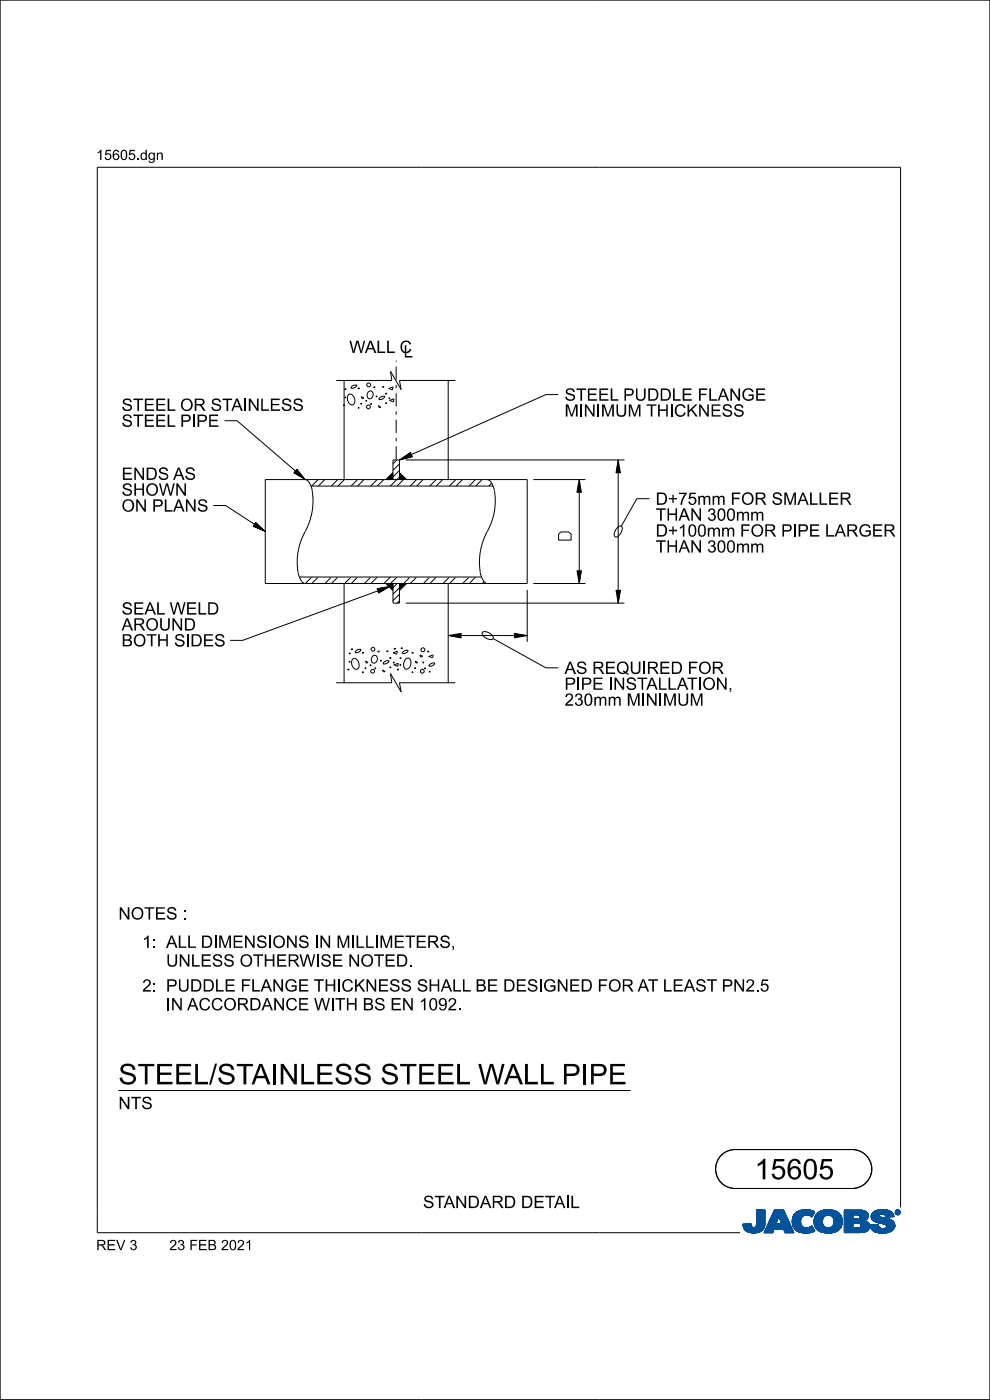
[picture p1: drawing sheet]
<svg xmlns="http://www.w3.org/2000/svg" width="210mm" height="297mm" viewBox="0 0 210 297" stroke-linecap="round" stroke-linejoin="round" font-family="sans-serif">
<defs><g id="words">
<g font-size="4.3">
<text x="25.1" y="230">STEEL/STAINLESS STEEL WALL PIPE</text>
<text x="160.1" y="250.2">15605</text>
</g>
<g font-size="2.6">
<text x="74.1" y="74.9">WALL C</text>
<text x="85.6" y="75.8">L</text>
<text x="25.8" y="87.2">STEEL OR STAINLESS</text>
<text x="119.7" y="88.4">MINIMUM THICKNESS</text>
<text x="119.7" y="85">STEEL PUDDLE FLANGE</text>
<text x="25.8" y="90.6">STEEL PIPE</text>
<text x="25.8" y="101.8">ENDS AS</text>
<text x="25.8" y="105.2">SHOWN</text>
<text x="139.1" y="107.1">D+75mm FOR SMALLER</text>
<text x="25.8" y="108.5">ON PLANS</text>
<text x="139.1" y="113.8">D+100mm FOR PIPE LARGER</text>
<text x="139.1" y="110.5">THAN 300mm</text>
<text x="121.1" y="114.6" transform="rotate(-90 121.1 114.6)">D</text>
<text x="139.1" y="117.2">THAN 300mm</text>
<text x="25.8" y="130.4">SEAL WELD</text>
<text x="25.8" y="137.1">BOTH SIDES</text>
<text x="25.8" y="133.8">AROUND</text>
<text x="119.7" y="143">AS REQUIRED FOR</text>
<text x="119.7" y="149.7">230mm MINIMUM</text>
<text x="119.7" y="146.3">PIPE INSTALLATION,</text>
<text x="25.1" y="195.1">NOTES :</text>
<text x="29.8" y="201.1">1:</text>
<text x="34.6" y="201.1">ALL DIMENSIONS IN MILLIMETERS,</text>
<text x="35" y="205.1">UNLESS OTHERWISE NOTED.</text>
<text x="29.8" y="210.4">2:</text>
<text x="34.7" y="210.4">PUDDLE FLANGE THICKNESS SHALL BE DESIGNED FOR AT LEAST PN2.5</text>
<text x="34.8" y="214.3">IN ACCORDANCE WITH BS EN 1092.</text>
<text x="25.1" y="235.3">NTS</text>
<text x="89.7" y="256.3">STANDARD DETAIL</text>
</g>
<g font-size="2.2">
<text x="20.4" y="33.9">15605.dgn</text>
<text x="20.4" y="265.2">REV 3</text>
<text x="36.3" y="265.2">23 FEB 2021</text>
</g>
</g></defs>
<g fill="none" stroke="#00529a" stroke-width=".21">
<path d="M157.6 259.7l.1 .7M157.6 259.7h1.7M157.6 259.8h1.7M157.6 259.9h1.7M157.6 260h1.7M159.2 259.6h.1M159.3 259.6l-1.7 .1M159.3 259.6v.4M159.3 260l.2 .3M160.4 259.8h1.8M160.4 259.9h1.8M160.4 260h1.8"/>
<path d="M160.5 259.7h1.7M160.5 259.6l-.2 .6M160.5 256.7h1.7v2.7a1.9 1.9 0 0 1-2.2 2.1 1.96 1.96 0 0 1-2.4-1.8l1.7-.1a.61 .61 0 0 0 .6 .8 .61 .61 0 0 0 .6-.8zM160.5 256.7h1.7M160.5 256.8h1.7M160.5 256.9h1.7M160.5 257h1.7M160.5 257.1h1.7M160.5 257.2h1.7M160.5 257.3h1.7M160.5 257.4h1.7M160.5 257.5h1.7"/>
<path d="M160.5 257.6h1.7M160.5 257.7h1.7M160.5 257.8h1.7M160.5 257.9h1.7M160.5 258h1.7M160.5 258.1h1.7M160.5 258.2h1.7M160.5 258.3h1.7M160.5 258.4h1.7M160.5 258.5h1.7M160.5 258.6h1.7M160.5 258.6l1.7 .1"/>
<path d="M160.5 258.7h1.7M160.5 258.8h1.7M160.5 258.8l1.7 .1M160.5 258.9h1.7M160.5 258.9l1.7 .1M160.5 259h1.7M160.5 259l1.7 .1M160.5 259.1h1.7M160.5 259.1l1.7 .1M160.5 259.2h1.7M160.5 259.3h1.7M160.5 259.3h1.8"/>
<path d="M160.5 259.4h1.7M160.5 259.5h1.7M160.5 259.6h1.7M160.6 259.6h1.6M162.2 259.9v.3M162.2 259.4v.5M162.2 259.4v-2.7h-1.7v2.9M162.2 256.7l-1.7 .1M162.8 260h1.7M162.8 259.9h1.7M162.9 259.7h1.7M162.9 259.6h1.7"/>
<path d="M163 259.5h1.6M163 259.4h1.7M163.1 259.4h1.6M163.1 259.3h1.6M163.1 259.2h1.6M163.2 259.1h1.6M163.2 259h1.6M163.2 259h1.7M163.3 258.9h1.6M163.3 258.8h1.6M163.3 258.7h1.7M163.4 258.7h1.6"/>
<path d="M163.4 258.6h1.6M163.5 258.5h1.5M163.5 258.4h1.6M163.5 258.3h1.6M163.6 258.2h1.5M163.6 258.2h1.6M163.7 258.1h3.1M163.7 258h3.1M163.7 257.9h3.1M163.8 257.8h2.9M163.8 257.7h2.9M163.9 257.6h2.7"/>
<path d="M163.9 257.5h2.7M163.9 257.4h2.6M163.9 257.5h2.6M164 257.3h2.5M164 257.2h2.4M164.1 257.1h2.3M164.1 257h2.3M164.1 257h2.2M164.2 256.9h2.1M164.2 256.8h2.1M164.3 256.7h1.9l2.2 4.8h-1.9l-.3-.8h-1.7l.4-1h.9l-.6-1.7-1.3 3.5h-1.8zM164.3 256.7l-2.2 4.8h1.8l1.3-3.5 .6 1.7"/>
<path d="M164.5 260h-1.8M164.6 259.8h-1.8M164.7 259.5h-1.7M164.7 259.3h-1.6M164.8 260h2.9M164.8 259.9h2.9M164.9 259.8h2.7M164.9 259.9h2.7M164.9 258.9l-1.7 .1M164.9 259.7h2.7M164.9 259.7l-.4 1h3.5M165 258.6l-1.6 .1"/>
<path d="M165 258.5h-1.6M165.1 258.4h-1.6M165.1 258.3h-1.6M165.2 258.1h-1.6M165.2 258.1h1.7M165.3 258.2h1.6M165.3 258.3h1.6M165.3 258.4h1.7M165.4 258.4h1.6M165.4 258.5h1.6M165.5 258.6h1.6M165.5 258.6l1.6 .1"/>
<path d="M165.5 258.7h1.6M165.5 258.7l1.6 .1M165.5 258.8h1.6M165.5 258.8l1.7 .1M165.6 258.9h1.6M165.6 258.9l1.7 .1M165.6 259h1.7M165.6 259l1.7 .1M165.6 259.1h1.7M165.7 259.1l1.6 .1M165.7 259.2h1.7M165.7 259.3h1.7"/>
<path d="M165.7 259.4h1.7M165.8 259.4h1.7M165.8 259.5h1.7M165.8 259.6h1.7M166.2 256.7l2.2 4.8h-1.9l-.3-.8M166.2 256.7l-1.9 .1M166.4 257.1h-2.3M167.6 259.7h-2.7M168 258.7h1.9M168 258.8h1.9M168 258.9h1.8M168 259h1.8"/>
<path d="M168 259.1h1.8M168 259.1l1.8 .1M168 259.2h1.8M168 259.3h1.8M168 259.4h1.8M168.1 258.9l.1 1.1M168.1 258.6h1.8M168.1 258.7h1.8M168.1 259.4h1.7M168.1 259.5h1.8M168.1 258.4h1.9M168.1 258.5h1.8"/>
<path d="M168.1 259.6h1.8M168.1 259.7h1.8M168.1 259.9h1.8M168.2 259.9h1.8M168.2 260l.1 .4M168.2 260h1.8M168.2 258.3h1.8M168.2 258.1h2M168.2 258.2h1.9M168.3 258l-.2 .9M168.3 257.9h2.1M168.3 257.9h2.3"/>
<path d="M168.3 257.8h2.3M168.4 257.7h4.1M168.6 257.5h4M168.6 257.5a3.9 3.9 0 0 1 4.2-.4l-.6 1.1a1.41 1.41 0 0 0-2 0 1.41 1.41 0 0 0 .1 2 1.41 1.41 0 0 0 2-.1l.6 1a3.8 3.8 0 0 1-4.4-.5 2.62 2.62 0 0 1 .1-3.1zM168.7 257.5h3.9M168.8 257.3h3.9M168.9 257.2l-.6 .8M168.9 257.2h3.9M169 257.1h3.9M169.1 257.1h3.8M169.2 257h3.5M169.3 257h3.3"/>
<path d="M169.4 256.9h3M169.5 256.9h2.9M169.8 256.8h2.4M169.8 259.1l.1 .6M169.9 259.7l.1 .3M169.9 259.8h-1.8M170 258.4l-.2 .7M170 258.3h-1.9M170 256.7h.2M170.1 258.2l-.1 .2M170.1 258.2h-1.9M170.2 258.1h-2"/>
<path d="M170.3 256.7l-.7 .2-.7 .3M170.3 256.7h1.5M170.3 256.7h1.2M170.3 258h-2M171.5 256.7l-1.6 .1M171.5 256.7l1.3 .4-.6 1.1M171.5 256.7h-1.2M171.5 256.7l.6 .1M171.6 257.8h.8M171.8 257.9a1.61 1.61 0 0 0-1.7 .3M171.8 257.9l.4 .3M171.8 257.9h.6"/>
<path d="M171.9 257.9h.4M171.9 258h.4M172 258.1h.3M172.1 258.1h.2M172.2 258.1h.1M172.4 257.8h-4.1M172.5 257.7h-4.1M172.5 257.6h-4M172.6 257.6h-4.1M172.6 257.4h-3.9M172.7 259h1.7M172.7 259.3h1.8"/>
<path d="M172.7 259.3l1.7 .1M172.7 259.1l.1 .8M172.7 258.8h1.8M172.7 258.9h1.8M172.7 259.1h1.7M172.7 259.2h1.7M172.7 259.5h1.8M172.7 258.6h1.8M172.7 258.7h1.8M172.7 259.4h1.7M172.7 259.6h1.8M172.8 257.3h-4"/>
<path d="M172.8 259.9l.3 .6M172.8 259.7h1.7M172.8 258.4h1.8M172.8 258.5h1.8M172.8 259.7h1.8M172.8 259.8h1.8M172.8 259.9h1.8M172.8 260h1.8M172.8 257.2h-3.9M172.8 258.3h1.8M172.8 260h1.9M172.9 258.1l1.8 .1"/>
<path d="M172.9 258.1h1.9M172.9 258h2M173 257.9h2M173 257.8l-.2 .6-.1 .7M173 257.8h5.4M173 257.8h2.3M173 257.9h2.1M173.1 257.7h5.2M173.1 257.6h5.1M173.2 257.5h4.8M173.3 257.4h4.7M173.4 257.4a3.9 3.9 0 0 1 4.9 .4 2.46 2.46 0 0 1 .1 2.6 2.46 2.46 0 0 1-2.4 1.2 2.74 2.74 0 0 1-3.3-2 2.41 2.41 0 0 1 .7-2.2z"/>
<path d="M173.5 257.3h4.4M173.6 257.2l-.6 .6M173.6 257.2h4.1M173.6 257.2h4.2M173.7 257.1h3.9M173.8 257.1h3.8M173.9 257h3.5M174 257h3.4M174.1 256.9h3.1M174.2 256.9l-.6 .3M174.2 256.9h2.9M174.4 259h-1.7"/>
<path d="M174.4 256.8h.5M174.5 258.8l-1.8 .1M174.5 258.7l-1.8 .1M174.5 256.8h2.4M174.6 258.5h-1.9M174.6 258.4h-1.8M174.6 258.3h-1.8M174.7 258.2h-1.9M174.7 258.2a1.29 1.29 0 0 1 1.7-.2 1.29 1.29 0 0 1 .4 1.6 1.26 1.26 0 0 1-1.6 .8 1.26 1.26 0 0 1-.7-1.7zM174.8 258.1h-1.9M174.9 256.7h1.5M174.9 256.7l-.7 .2"/>
<path d="M174.9 256.8h2.1M175.3 256.7h1M175.6 256.7h-.7M175.6 256.7l1.4 .1M176.1 257.8h2.3M176.2 257.9h2.2M176.4 257.9h2M176.5 258.1h2M176.6 258.2h1.9M176.7 258.2h1.8M176.7 258.3h1.8M176.7 258.4h1.9"/>
<path d="M176.7 259.9h1.9M176.7 260h1.9M176.8 258.4h1.8M176.8 259.8h1.7M176.8 259.7h1.8M176.8 258.5h1.8M176.8 258.6h1.8M176.8 259.6h1.8M176.8 259.7h1.7M176.8 259.4h1.8M176.8 259.5h1.8M176.9 258.7h1.7"/>
<path d="M176.9 258.7l1.7 .1M176.9 258.8h1.7M176.9 258.9h1.7M176.9 259h1.7M176.9 259.1h1.7M176.9 259.2h1.8M176.9 259.3h1.8M176.9 259.3h1.7M176.9 259.4h1.7M177 256.8l.6 .3 .6 .5M178 257.5h-4.7M178.2 257.6l.3 .5"/>
<path d="M178.4 258h-1.9M178.5 258.1l.2 1.1-.2 .8M178.5 260l-.2 .6M178.5 259.9h-1.7M178.5 260h-1.8M178.6 259.5h-1.8M179.1 256.7h3.5a1.26 1.26 0 0 1 1.5 1.7l-.8 .6a1.23 1.23 0 0 1 1.2 1.3 1.23 1.23 0 0 1-1.5 1.1l-3.9 .1zM179.1 256.8h3.9M179.1 259.7h1.8M179.1 256.8h4M179.1 256.9h4.2M179.1 256.9h4.4"/>
<path d="M179.1 257h4.5M179.1 257.1h4.7M179.1 257.2h4.8M179.1 257.2l4.8 .1M179.1 257.3h4.8M179.1 257.3h4.9M179.1 257.4h5M179.1 257.5h5M179.1 257.6h5.1M179.1 257.7h5.1M179.1 257.7h1.8M179.1 257.8h1.8"/>
<path d="M179.1 257.9h1.8M179.1 258h1.8M179.1 258.1h1.8M179.1 258.2h1.8M179.1 258.3h1.8M179.1 258.4h1.8M179.1 258.5h1.8M179.1 258.6h1.8M179.1 258.6h4.8M179.1 258.7h4.7M179.1 258.7h2.7M179.1 258.8h4.6"/>
<path d="M179.1 258.9h4.3M179.1 259h4.3M179.1 259l4.6 .1M179.1 259.1h4.6M179.1 259.1l4.8 .1M179.1 259.2h4.9M179.1 259.3h5M179.1 259.4h5M179.1 259.4h5.1M179.1 259.5h5.2M179.1 259.5h1.8M179.1 259.6h1.8"/>
<path d="M179.1 259.8h1.8M179.1 259.9h1.8M179.1 260h1.8M180.9 257.7h.8a.51 .51 0 0 1 .7 .4 .51 .51 0 0 1-.6 .5h-.9zM180.9 259.5h.9a.56 .56 0 0 1 .8 .5 .56 .56 0 0 1-.8 .5h-.9zM181.8 258.6h2.2M181.8 258.7h2M182 257.7h2.2M182.1 257.8h2.1M182.1 259.5h2.2M182.3 257.8h1.9M182.3 257.9h1.9"/>
<path d="M182.4 259.6h1.9M182.4 257.9h1.8M182.4 258h1.8M182.4 258.1h1.7M182.4 258.1h1.8M182.4 258.2h1.8M182.4 258.3h1.7M182.5 259.6h1.9M182.6 256.7h-3.5v4.8M182.6 259.7h1.8M182.6 256.7l.7 .2M182.6 259.8h1.8"/>
<path d="M182.7 259.9h1.7M182.7 260h1.7M182.7 260h1.8M183.3 256.9l.3 .1M183.6 257l.4 .4M183.6 258.8l-.3 .2 .6 .2M183.9 259.2l.2 .2M184 258.5h-1.9M184 258.5h-1.7M184 257.4l.1 .2M184.1 258.4h-1.8M184.1 258.3l-1.7 .1"/>
<path d="M184.1 258.3h-1.7M184.1 259.4l.3 .5v.6M184.1 258.2l-.5 .6M184.1 257.6v.6M184.2 258.1l-1.8 .1M184.6 259.9h1.7v.2M184.6 259.9v.2M184.6 260h1.7M184.8 258l.2 .7M184.8 258h1.7M184.8 258.1h1.7M184.8 258.1h1.8"/>
<path d="M184.8 258.2h1.9M184.8 257.8h1.7M184.8 257.8h1.6M184.8 258.3h2.2M184.8 258.3h2.6M184.8 258.4h2.8M184.9 257.7h1.6M184.9 258.2h1.9M184.9 258.4h3M184.9 257.6h1.8M184.9 258.5h3.2M184.9 258.5h3.4"/>
<path d="M184.9 257.5h4.6M184.9 258.6h3.6M185 257.5h4.4M185 258.6h3.2M185 258.7h3.8M185 258.7l4 .1M185 258.7l.6 .4M185 257.4h4.4M185.1 257.3h4.2M185.1 257.3a3.7 3.7 0 0 1 4.2 0l.3 .8-1.6 .1a.83 .83 0 0 0-.7-.6 .83 .83 0 0 0-.9 .3l.2 .3a5.5 5.5 0 0 1 3 1.1 1.68 1.68 0 0 1-1.9 2.3 2.68 2.68 0 0 1-3.1-1.4v-.3h1.7a.99 .99 0 0 0 .8 .7 .99 .99 0 0 0 1-.5 2.59 2.59 0 0 0-2-.7l-.2-.1a1.23 1.23 0 0 1-.8-2zM185.1 258.8h.8M185.1 257.2h4.2"/>
<path d="M185.1 258.8h.7M185.2 258.9h.6M185.2 257.2h4M185.2 258.9h4.1M185.3 257.1h3.8M185.3 257.1l-.4 .4-.1 .5M185.3 259h.4M185.4 259l4 .1M185.5 257h3.5M185.5 259.1h4M185.6 259.1l.5 .3M185.6 259.1l3.9 .1"/>
<path d="M185.6 256.9h2.5M185.7 259.9h.6M185.7 256.9h3.1M185.7 259h3.7M185.8 259.2h3.8M185.8 258.9h3.4M185.8 259.3h3.8M185.9 258.9h3.2M185.9 258.8h3.1M186 256.8h2.5M186 259.3h3.7M186.1 259.4l1.6 .3"/>
<path d="M186.1 259.4h3.6M186.2 256.7h.4a3.2 3.2 0 0 1 2.7 .6M186.2 256.7l-.9 .4M186.3 259.9h-1.7M186.4 256.7h1.4M186.4 259.4h3.3M186.4 257.9l.1 .1M186.4 257.9l-1.6 .1M186.4 257.9h-1.6M186.5 258v.1M186.5 257.7l-.1 .2M186.5 257.7a.91 .91 0 0 1 1.5 .5"/>
<path d="M186.5 259.5h3.3M186.5 258.1l.5 .2M186.6 257.7h-1.7M186.7 256.7h1M186.9 259.5h2.8M187 258.3l2 .5M187 259.6h2.8M187.4 259.6h2.4M187.5 259.7h2.3M187.5 257.6h2M187.6 257.7h1.9M187.7 257.7h1.8"/>
<path d="M187.7 259.7h2.1M187.7 259.7l.4 .4M187.7 257.8h1.9M187.8 257.8h1.7M187.8 257.9h1.8M187.8 259.8h2M187.9 257.9h1.7M187.9 258h1.8M187.9 258l1.7 .1M187.9 258.1h1.7M187.9 259.9h1.9M188 258.2h.3"/>
<path d="M188 259.9h1.8M188 260h1.8M188.1 257h-2.6M188.2 256.9h.5M188.2 257h.7M188.2 258.6l.5 .1M188.5 256.8l-2.6 .1M189 258.8l.4 .2M189.3 257.3l.3 .8M189.3 257.3l-4.2 .1M189.4 259l.3 .5 .1 .7M189.5 257.6h-4.6"/>
<path d="M189.6 258.1l-1.6 .1M189.9 257.1h.1M189.9 257.2h.1M189.9 257.3h.1M189.9 257h.1M190 257.4h.1M190 257.5h.1M190 256.9l.4-.2a.52 .52 0 0 0-.4 .5 .52 .52 0 0 0 .4 .5 .52 .52 0 0 1-.4-.8zM190 256.9l.4-.2-.3 .3-.1 .2 .2-.4-.2 .4 .1 .4-.2-.4zM190 257.5h.3M190 257.1h-.1M190 257.3v.1"/>
<path d="M190.1 257h-.2M190.1 256.9h.4M190.1 256.8h.1M190.1 256.9h-.1M190.1 257.6h.7M190.1 257.6h.6M190.2 257.5l.2 .2zM190.2 256.7l.5 .1M190.2 256.9h.4l-.1 .3 .2 .3-.3-.3-.2 .3zM190.2 256.7h.4M190.2 256.9h.4M190.2 257h.5"/>
<path d="M190.2 257h.1M190.2 257.1h.1M190.2 257.2h.4M190.2 257.2h.3M190.2 257.3h.1M190.2 257.4h.1M190.2 257.5h.1M190.3 256.7h.1M190.3 257l.3 .1h-.3zM190.4 257.7h.2M190.4 257.1h.2M190.4 256.7a.48 .48 0 0 1 .5 .5 .48 .48 0 0 1-.5 .4 .48 .48 0 0 0 .5-.4 .48 .48 0 0 0-.5-.5z"/>
<path d="M190.5 257.3h.1M190.5 257.4h.1M190.5 257.5h.2M190.6 257.1h.1M190.6 257h.1M190.6 256.8h.1M190.7 256.9h.1M190.7 256.9h.2M190.7 257.4h.2M190.7 257.5h.2M190.8 257h.1M190.8 257.5h-.1"/>
<path d="M190.8 257.3h.1M190.8 257.1h.1M190.9 257.1h.1M190.9 257.2h.1M190.9 257.3h-.1M157.6 260.1h1.7M157.7 260.1h1.7M157.7 260.2h1.7M157.7 260.2h1.8M157.7 260.3h1.8M157.7 260.3h1.9M157.7 260.4l.3 .5"/>
<path d="M157.7 260.4h1.9M157.7 260.4h4.4M157.8 260.5h4.3M157.8 260.6h4.2M157.8 260.7h4.2M157.9 260.7l4 .1M157.9 260.8h4M158 260.8h3.9M158 260.9l1.1 .6M158 260.9h3.7M158.2 261.1h3.5M158.2 261h3.5"/>
<path d="M158.3 261.1h3.3M158.3 261.2h3.2M158.4 261.2h3M158.5 261.3h2.9M158.6 261.3h1.9M158.7 261.4h2.4M159 261.4h1.8M159.1 261.5h1.7M160.1 260.4h2M160.3 260.2a.59 .59 0 0 1-.8 .1M160.3 260.3h1.9M160.4 260.2h1.8"/>
<path d="M160.4 260.1h1.8M160.6 261.3h.6M162.1 260.5a2.57 2.57 0 0 1-3 1M162.1 261.4h1.9M162.1 260.3h-1.9M162.2 260.2l-.1 .3M162.2 260.2h-1.9M162.2 261.3h1.8M162.2 261.2h1.8M162.2 260.1h-1.8M162.2 261.1h1.8M162.3 261.1h1.8"/>
<path d="M162.3 261h1.8M162.3 260.9h1.8M162.4 260.8h1.8M162.4 260.8h1.7M162.4 260.7h1.8M162.5 260.7h1.7M162.5 260.6h1.8M162.5 260.5h1.8M162.6 260.5h1.7M162.6 260.4h1.7M162.6 260.3h1.8M162.7 260.2h1.7"/>
<path d="M162.7 260.1h1.8M163.9 261.4h-1.8M164 261.2h-1.8M164.3 260.6l-1.8 .1M164.3 260.4l-1.7 .1M164.4 260.3h-1.8M164.4 260.1h-1.7M164.5 260.6l3.5 .1M164.5 260.7l3.6 .1M164.6 260.6h3.4M164.6 260.5h3.3M164.6 260.4h3.3"/>
<path d="M164.7 260.3h3.2M164.7 260.2h3.1M164.7 260.1h3M164.7 260.1h3.1M166.3 260.8h1.8M166.3 260.9h1.8M166.3 260.9l1.9 .1M166.3 261h1.9M166.3 261.1h1.9M166.4 261.1h1.8M166.4 261.2h1.8M166.4 261.2h1.9"/>
<path d="M166.4 261.3h1.9M166.5 261.4h1.8M166.5 261.4h1.9M168.2 260.1h1.9M168.2 260.1l1.9 .1M168.3 260.2h2M168.3 260.3h2M168.3 260.3h2.1M168.3 260.4l.7 .7M168.3 260.4h2.2M168.4 260.4l2.5 .1M168.5 260.5h3.9"/>
<path d="M168.5 260.5h4M168.5 260.6h4M168.6 260.7h4M168.7 260.8h3.9M168.7 260.8h4M168.8 260.9h3.9M168.9 260.9h3.9M168.9 261h3.9M169 261.1l.8 .3M169 261.1h3.9M169.2 261.2h3.7M169.3 261.3h3.3"/>
<path d="M169.3 261.2h3.3M169.5 261.3h2.9M169.5 261.4h2.8M169.8 261.4h2.3M170 260a1.71 1.71 0 0 0 2.3 .1l.6 1M170 261.5h2M170.4 261.5h1.2M171 261.6h.4M171.3 260.5h1.1M171.7 260.4h.7M171.9 260.3h.4M172 260.2h.3"/>
<path d="M172.1 260.2h.2M172.2 260.1h.1M172.4 260.3h-.7M172.8 260.1h1.9M172.8 260.1h2M172.9 261.1a4.2 4.2 0 0 1-3.1 .3M172.9 260.2h1.9M172.9 260.2h2M172.9 260.3h2.1M172.9 260.3h2.2M173 260.4h2.2M173 260.4l2.4 .1"/>
<path d="M173.1 260.5a3.8 3.8 0 0 0 5.2 .1M173.1 260.5h5.2M173.1 260.6h5.1M173.2 260.7h5M173.4 260.8h4.6M173.4 260.9h4.5M173.5 260.9h4.4M173.6 261h4.2M173.6 261.1h4.1M173.7 261.1h4M173.8 261.2h3.8M173.9 261.2h3.5"/>
<path d="M174 261.3h3.4M174.1 261.3h3.2M174.2 261.4h2.9M174.4 261.4h2.5M174.7 261.5h2M175.1 261.5h1.3M176.2 260.4h2.2M176.4 260.3h2M176.6 260.2h1.9M176.6 260.1h1.9M178.1 260.7l-4.8 .1M178.3 260.4l-2.6 .1"/>
<path d="M178.4 260.3h-2.1M178.5 260.2h-2M178.5 260.1h-1.9M179.1 261.5h3.6M179.1 260.7h5.2M179.1 260.1h1.8M179.1 260.2h1.8M179.1 260.3h1.8M179.1 260.4h1.8M179.1 260.5h5.3M179.1 260.6h5.3M179.1 260.8h5.2"/>
<path d="M179.1 260.9h4.8M179.1 261h5M179.1 261.1h4.8M179.1 261.2h4.7M179.1 261.3h4.3M179.1 261.4h3.7M182 260.5h2.4M182.4 260.4h2M182.6 260.3h1.9M182.6 260.2h1.5M182.7 260.1h1.8M183.5 261.4h-4.4"/>
<path d="M183.7 261.3h-4.6M183.9 261.2h-4.8M184 260.9h.2M184 261.1h-4.9M184.1 260.9l-5 .1M184.2 260.2h.3M184.2 260.8l-5.1 .1M184.4 260.6l-5.3 .1M184.4 260.5l-5.3 .1M184.4 260.5a1.97 1.97 0 0 1-2.2 1M184.5 260.1h-1.9M184.5 260.2h-1.9"/>
<path d="M184.5 260.3h-2M184.6 260.1h1.7M184.6 260.1l.1 .3M184.6 260.1h1.8M184.6 260.2h1.8M184.6 260.3h1.9M184.7 260.4l.2 .4M184.7 260.4h1.8M184.7 260.5h1.9M184.7 260.5h2M184.7 260.5l2.1 .1M184.8 260.6h2.1"/>
<path d="M184.8 260.6h4.8M184.9 260.7h4.7M184.9 260.7h4.6M184.9 260.8l.6 .5M184.9 260.8h4.6M185 260.8l.7 .1M185 260.9h.7M185.1 261h4.2M185.1 261.1h4.1M185.2 261.1h4M185.2 261.2h3.9M185.4 261.2h3.6"/>
<path d="M185.5 261.3l1.5 .3M185.5 261.3h3.4M185.6 261.3h3.2M185.7 261.4h3M185.7 260.9h3.7M185.9 261.4h2.6M186.1 261.5h2.2M186.3 260.1a1.09 1.09 0 0 0 1.7 .2M186.4 261.5h1.5M187 261.6h.7M187.6 260.6h2.1M187.9 260.5h1.8"/>
<path d="M188 260.4h1.8M188 260.3h1.8M188.1 260.1h1.7M188.1 260.1l-.1 .2M188.1 260.2h1.7M188.9 261.3l-.9 .2-1 .1M189.4 260.9l-4.3 .1M189.4 260.8l-3.6 .1M189.7 260.5l-2 .1M189.7 260.4l-1.8 .1M189.8 260.2h-1.7M189.8 260.3h-1.8"/>
<path d="M189.8 260.2l-.4 .7-.5 .4"/>
<circle cx="190.4" cy="257.2" r=".51"/>
<circle cx="190.4" cy="257.2" r=".44"/>
</g>
<g fill="none" stroke="#000" stroke-width=".21">
<path d="M0 0h210v296.9h-210zM47.6 89.2h2.7l12.9 11.2-.3-.1 .1-.3 .5 .7-.7-.5 .2-.3 .9 1.1-1.2-.8 .3-.5 1.3 1.6-1.8-1 .5-.7 1.7 2.1-2.4-1.4 .7-.7M71.3 80.7h11.8l-.3-1.9 2.3 3.9-.4-2h11.9M72.9 85.9h.2l-.1 .1zM73 80.7v21M73.2 82.5h.2zM73.2 84.2h.1v.2zM73.9 83.8l.2-.2a1.32 1.32 0 0 1 1.1 .9 1.32 1.32 0 0 1-.4 1.4 1.37 1.37 0 0 1-.9-2.1zM74.7 82l.6-.3h.4a.97 .97 0 0 1-1.3 .6zM76 82.4h.2zM76 86.5l.1 .1zM76.6 85.5v.3z"/>
<path d="M76.6 84.1l.6 .4-.4 .1zM77.6 85l.2 .1zM78.2 83.1a.63 .63 0 0 1 .8 0 .63 .63 0 0 1 .1 .8 .66 .66 0 0 1-.8 .7 .66 .66 0 0 1-.4-1zM78.6 85.6l.2 .2zM79.3 82.1h.3l-.2 .1zM79.8 84l.2 .1zM80.3 86l.5 .4-.4 .1zM80.6 84.4a.91 .91 0 0 1 1-.3l-.2 .4a.91 .91 0 0 1-1 .2zM81.2 82l.2 .1-.1 .1zM81.8 83.5h.3zM81.8 85.4h.2l-.1 .2zM82.4 82.4l1-.3-.2 .6z"/>
<path d="M82.6 84.4v.2zM82.6 84.9l1-.3-.2 .7zM84.1 97.6l-.7 .8M84.7 98.5l-1.3 1.3M84.7 99.8l-1.3 1.4M86 97.6h46.5M95.1 80.7v21M118.4 83.7h-2.6l-29.2 13 .3-.1 .1 .1-.8 .2 .7-.5 .2 .4-1.3 .4 1.2-.9 .3 .5-2 .6 1.7-1.2 .5 .7-2.8 .7 2.4-1.6 .4 .9M131.1 98.2l.4 2.1h-.8zM131.1 99.6l.1 .3-.2 .1M131.1 98.7l.3 1.4h-.5zM131.1 97.6l.5 2.8-.4-.2-.5 .2z"/>
<path d="M131.1 97.6v30.3M131.1 99.2l.2 .8h-.3zM45.2 107.2h2.7l6.6 4.4-.2-.1v-.2l.6 .6-.8-.4 .2-.3 1.1 .9-1.4-.6 .3-.6 1.5 1.5-2-.8 .4-.8 2.1 1.9-2.6-1 .5-.9M56.3 101.7h55.5v22.1h-55.5zM64.7 112.8a12.4 12.4 0 0 0-1.1 9.9 1.47 1.47 0 0 0 1.1 1.1M64.7 101.7a2.58 2.58 0 0 1 1.6 2.4M66 103.1h38.6M66.2 104.1a13.4 13.4 0 0 1-1.5 8.6M67.4 101.8l-1.3 1.3M68.8 101.8l-1.3 1.3M71.6 101.8l-1.3 1.3M73 101.8l-1.3 1.3"/>
<path d="M75.8 101.8l-1.3 1.3M77.2 101.8l-1.4 1.3M80 101.7l-1.4 1.4M81.4 101.7l-1.4 1.4M83.3 100.3l-1.4 1.4M83.4 100.7l-1.1 1M83.4 100.5l-1.2 1.2M83.4 101.1l-.6 .6M83.4 101.3l-.4 .4M83.4 100.4l-1.4 1.3M83.4 101l-.7 .7M83.4 101.7v-4.1h1.3v4.1"/>
<path d="M83.4 100.9l-.9 .8M83.4 101.5l-.3 .2M83.4 101.6l-.1 .1M84.6 101.3l-1.8 1.8M84.7 100.4l1.3 1.3M84.7 101.6l.1 .1M84.7 101.5l.3 .2M84.7 100.3l1.5 1.4M84.7 100.9l.9 .8M84.7 101l.7 .7M84.7 101.1l.6 .6M84.7 101.3l.4 .4"/>
<path d="M84.7 100.5l1.2 1.2M84.7 100.7l1.1 1M85.5 101.8l-1.3 1.3M88.3 101.8l-1.3 1.3M89.7 101.8l-1.3 1.3M92.5 101.8l-1.3 1.3M93.8 101.8l-1.3 1.3M96.6 101.8l-1.3 1.3M98 101.8l-1.3 1.3M100.8 101.8l-1.3 1.3M102.2 101.8l-1.3 1.3M103.4 101.7a2.53 2.53 0 0 1 1.5 2.4"/>
<path d="M104.3 102.5l-.6 .6M104.9 104.1a13.7 13.7 0 0 1-1.9 9.5 12.7 12.7 0 0 0-.7 9.1 1.49 1.49 0 0 0 1.1 1.1M113.1 101.7h11.1M122.8 102.3l.4 2.1h-.8zM122.9 101.7l.4 2.8-.4-.1-.5 .1zM122.9 101.7v22.1M122.9 102.9l.2 1.3h-.5zM122.9 103.7v.4h-.2M122.9 103.4l.1 .7h-.3zM131 111.9a.57 .57 0 0 1 .8-.3 .57 .57 0 0 1 .2 .9 1.63 1.63 0 0 1-1.5 1.4 1.63 1.63 0 0 1 .5-2zM137.8 105.8h-2.7l-3.3 5.8M63.5 122.4h38.6"/>
<path d="M66 122.5l-1.3 1.3M67.4 122.5l-1.3 1.3M70.2 122.5l-1.3 1.3M71.6 122.5l-1.3 1.3M73 123.8v21M74.1 138.6h.2l-.1 .1zM74.4 122.5l-1.3 1.3M74.5 137.7h.3l-.2 .1zM74.8 139.9l.2-.2a1.34 1.34 0 0 1 1.1 .9 1.34 1.34 0 0 1-.4 1.4 1.37 1.37 0 0 1-.9-2.1zM75.6 138a.88 .88 0 0 1 1-.2 .95 .95 0 0 1-1.2 .6zM75.8 122.5l-1.3 1.3M76.9 138.5h.3l-.2 .1z"/>
<path d="M78.6 122.5l-1.3 1.3M79.1 139.2a.75 .75 0 0 1 1 .3 .75 .75 0 0 1-.4 1 .75 .75 0 0 1-1-.3 .75 .75 0 0 1 .4-1zM80 122.4l-1.4 1.4M80 124.9l.3 .9 2.5-1.4-2.8 .5 .4 .8 1.8-1.1-2.1 .4 .4 .5 1.2-.8-1.4 .3 .2 .4 .7-.4-.7 .1 .1 .2 .2-.2-29.3 10.8h-2.7M80.2 138.2h.3l-.3 .1zM81.9 123.8l1.4 1.5M82 123.8l1.4 1.3M82.1 138.1h.2l-.1 .2zM82.2 123.8l1.2 1.2M82.3 123.8l1.1 1M82.5 123.8l.9 .9M82.7 123.8l.7 .7"/>
<path d="M82.7 139.6h.2l-.2 .1zM82.8 123.8l.6 .6M82.8 122.4l-1.4 1.4M83 123.8l.4 .4M83.1 123.8l.3 .3M83.3 123.8l.1 .1M83.4 123.8v4.1h1.3v-4.1M83.4 138.5l.9-.4-.2 .7zM83.6 137.6h.3l-.3 .1zM84.1 123.9l-.8 .8M84.2 122.4l-1.4 1.4M84.7 126.1l-1.4 1.4"/>
<path d="M84.7 127.5l-.5 .4M84.8 123.8l-.1 .1M84.9 139.6l.1 .1zM85 123.8l-.3 .3M85.1 137.5h.3l-.3 .1zM85.1 123.8l-.4 .4M85.3 123.8l-.6 .6M85.4 123.8l-.7 .7M85.5 138.2a.87 .87 0 0 1 1-.2 .95 .95 0 0 1-1.2 .6zM85.8 123.8l-1.1 1M85.9 123.8l-1.2 1.2M86 127.9h46.5"/>
<path d="M86 123.8l-1.3 1.3M86.1 139.8l.6-.2a1.33 1.33 0 0 1 .4 1.4 1.33 1.33 0 0 1-1 1 1.34 1.34 0 0 1 0-2.2zM86.2 123.8l-1.5 1.5M86.9 122.5l-3.6 3.6M87.4 138.5h.3l-.2 .1zM88.3 122.5l-1.3 1.3M89 139l.3 .4M89.1 138.9l.5 .3M89.7 139.2l-.4 .2M90.7 138.2h.3l-.3 .1zM91.1 122.5l-1.3 1.3M91.9 138.9l-1 .4"/>
<path d="M91.9 139l-.1 .6-.9-.4M92.5 122.5l-1.3 1.3M95.1 134.8l2.8-.4-.2 .4 .2 .5zM95.1 123.8v21M95.1 134.8h16.7M95.2 122.5l-1.3 1.3M95.7 134.9l2.1-.4v.8zM96.2 134.8l1.4-.2v.5zM96.6 122.5l-1.3 1.3M96.7 134.8l.8-.1v.3zM97 134.8h.4l.1 .2M99.4 122.5l-1.3 1.3"/>
<path d="M100.8 122.5l-1.3 1.3M102.4 134.1a1.94 1.94 0 0 1 2.3 1.2 .75 .75 0 0 1-1.2 .2l-1.1-.7a.47 .47 0 0 1 0-.7zM102.7 123.4l-.4 .4M104.6 135.5l11.2 6.2h2.6M109 134.4l2.8 .4-2.8 .5 .2-.4zM109.1 134.4l2.1 .4-2.1 .4zM109.3 134.6l1.4 .2-1.4 .3zM109.4 134.7l.8 .1-.8 .2zM109.4 134.7l.1 .2 .4-.1M111.8 125.1v11.1M113.1 123.8h11.1M122.4 121l.5 .2 .4-.2-.4 2.8z"/>
<path d="M122.5 121.1h.8l-.4 2.1zM122.6 121.3h.5l-.2 1.4zM122.7 121.4h.3l-.1 .8zM123 121.4h-.2l.1 .4M130.7 125.2l.4 .1 .5-.1-.5 2.7zM130.8 125.3h.8l-.4 2zM130.9 125.4h.5l-.3 1.4zM131 125.5h.3l-.2 .8zM131.3 125.5l-.2 .1v.4M71.3 144.8h11.8l-.3-1.9 2.3 3.9-.4-2h11.9M73.8 142h.2l-.1 .1zM74.1 140.3l.1 .1z"/>
<path d="M76.9 142.5l.2 .2zM77.5 141.7l.1 .1zM77.5 140.2l.6 .3-.4 .2zM78.5 141.1l.2 .1zM79.6 141.7v.2zM80.7 140.1l.2 .1zM81.1 142.1l.6 .3-.3 .2zM81.5 140.4a.87 .87 0 0 1 1-.2l-.2 .4a.89 .89 0 0 1-1 .2zM82.7 141.5l.2 .1zM83.4 140.5l.2 .1zM83.5 141l1-.3-.2 .7zM84.3 142h.3l-.1 .1z"/>
<path d="M84.9 141l.1 .1zM87.4 142.5l.2 .2zM88 141.7l.1 .1zM88.1 140.2l.5 .3-.3 .2zM89.7 140.5l.2 .1zM90.1 141.7l.1 .1zM91.1 142.4l.1 .1-.1 .1zM91.2 140.9a.87 .87 0 0 1 1-.2l-.2 .3-.6 .3h-.4zM25.1 231.3h108.7M153 245.1l1.3-.9 1.6-.3h24.9a4.1 4.1 0 0 1 4.2 4.1 4.1 4.1 0 0 1-4.2 4.1h-24.9a4.1 4.1 0 0 1-3.8-2.5 4.1 4.1 0 0 1 .9-4.5zM156 243.9a4.1 4.1 0 0 0-4.2 4.1 4.1 4.1 0 0 0 4.2 4.1M180.7 243.9a4.1 4.1 0 0 1 4.2 4.1 4.1 4.1 0 0 1-4.2 4.1"/>
<path d="M191 256.1v-220.6h-170.4v226h136.4"/>
<circle cx="78.2" cy="86.3" r=".41"/>
<circle cx="78.2" cy="81.7" r=".4"/>
<circle cx="79.1" cy="137.7" r=".4"/>
<circle cx="89.7" cy="137.9" r=".41"/>
<circle cx="79" cy="142.4" r=".4"/>
<circle cx="89.6" cy="142.4" r=".41"/>
</g>
<path d="M84 97.5v-21" fill="none" stroke="#000" stroke-width=".21" stroke-dasharray="2.8 1.1 .7 1.1" stroke-linecap="butt"/>
<use href="#words"/>
</svg>
